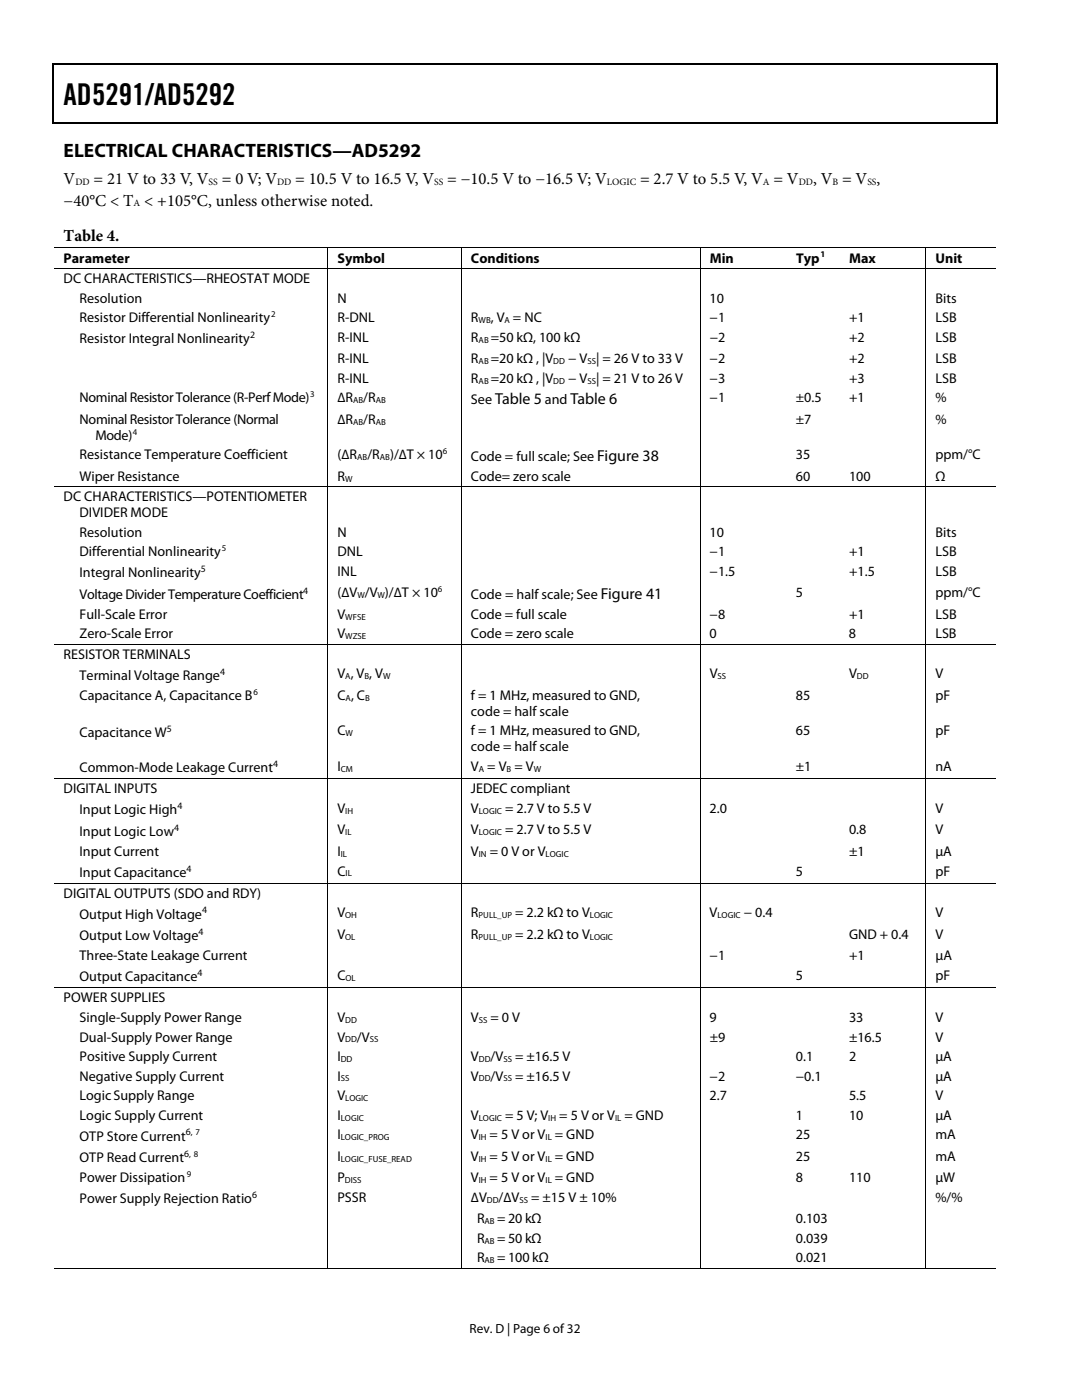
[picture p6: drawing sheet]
<svg xmlns="http://www.w3.org/2000/svg" width="216mm" height="279mm" viewBox="0 0 216 279" stroke-linecap="round" stroke-linejoin="round" font-family="sans-serif">
<defs><g id="words">
<text font-size="6" x="12.7" y="21">AD5291/AD5292</text>
<text font-size="3.9" x="12.7" y="31.3">ELECTRICAL CHARACTERISTICS—AD5292</text>
<g font-size="3.3">
<text x="12.7" y="36.8">V</text>
<text x="12.7" y="41">−40°C &lt; T &lt; +105°C, unless otherwise noted.</text>
<text x="18.7" y="36.8">= 21 V to 33 V, V</text>
<text x="44.3" y="36.8">= 0 V; V</text>
<text x="58.9" y="36.8">= 10.5 V to 16.5 V, V</text>
<text x="89.3" y="36.8">= −10.5 V to −16.5 V; V</text>
<text x="127.7" y="36.8">= 2.7 V to 5.5 V, V = V</text>
<text x="162.2" y="36.8">, V = V ,</text>
<text x="12.7" y="48.2">Table 4.</text>
</g>
<g font-size="2.8">
<text x="12.7" y="52.4">Parameter</text>
<text x="67.3" y="52.4">Symbol</text>
<text x="94" y="52.4">Conditions</text>
<text x="141.6" y="52.4">Min</text>
<text x="158.8" y="52.4">Typ</text>
<text x="169.4" y="52.4">Max</text>
<text x="186.6" y="52.4">Unit</text>
<text x="12.7" y="56.5">DC CHARACTERISTICS—RHEOSTAT MODE</text>
<text x="15.9" y="60.4">Resolution</text>
<text x="15.9" y="64.3">Resistor Differential Nonlinearity</text>
<text x="67.3" y="64.3">R-DNL</text>
<text x="67.3" y="60.4">N</text>
<text x="94" y="64.3">R</text>
<text x="97.9" y="64.3">, V = NC</text>
<text x="141.6" y="60.4">10</text>
<text x="141.6" y="64.3">−1</text>
<text x="169.4" y="64.3">+1</text>
<text x="186.6" y="60.4">Bits</text>
<text x="186.7" y="64.3">LSB</text>
<text x="15.9" y="68.5">Resistor Integral Nonlinearity</text>
<text x="67.3" y="68.2">R-INL</text>
<text x="94" y="68.2">R</text>
<text x="97.9" y="68.2">=50 kΩ, 100 kΩ</text>
<text x="141.6" y="68.2">−2</text>
<text x="169.4" y="68.2">+2</text>
<text x="186.7" y="68.2">LSB</text>
<text x="67.3" y="72.5">R-INL</text>
<text x="67.3" y="76.4">R-INL</text>
<text x="94" y="72.5">R</text>
<text x="94" y="76.4">R</text>
<text x="97.9" y="72.5">=20 kΩ , |V</text>
<text x="97.9" y="76.4">=20 kΩ , |V</text>
<text x="113.4" y="72.5">− V | = 26 V to 33 V</text>
<text x="113.4" y="76.4">− V | = 21 V to 26 V</text>
<text x="141.6" y="72.5">−2</text>
<text x="141.6" y="76.4">−3</text>
<text x="169.4" y="72.5">+2</text>
<text x="169.4" y="76.4">+3</text>
<text x="186.7" y="72.5">LSB</text>
<text x="186.7" y="76.4">LSB</text>
<text x="15.9" y="80.3">Nominal Resistor Tolerance (R-Perf Mode)</text>
<text x="67.3" y="80.3">∆R</text>
<text x="72.5" y="80.3">/R</text>
<text x="94" y="80.6">See Table 5 and Table 6</text>
<text x="141.6" y="80.3">−1</text>
<text x="158.8" y="80.3">±0.5</text>
<text x="169.4" y="80.3">+1</text>
<text x="186.6" y="80.3">%</text>
<text x="15.9" y="84.6">Nominal Resistor Tolerance (Normal</text>
<text x="19.1" y="87.8">Mode)</text>
<text x="67.3" y="84.6">∆R</text>
<text x="72.5" y="84.6">/R</text>
<text x="158.8" y="84.6">±7</text>
<text x="186.6" y="84.6">%</text>
<text x="15.9" y="91.7">Resistance Temperature Coefficient</text>
<text x="15.9" y="96">Wiper Resistance</text>
<text x="67.3" y="91.7">(∆R</text>
<text x="67.3" y="96">R</text>
<text x="73.3" y="91.7">/R</text>
<text x="77.8" y="91.7">)/∆T × 10</text>
<text x="94" y="96">Code= zero scale</text>
<text x="94" y="91.9">Code = full scale; See Figure 38</text>
<text x="158.8" y="96">60</text>
<text x="158.8" y="91.7">35</text>
<text x="169.4" y="96">100</text>
<text x="186.7" y="96">Ω</text>
<text x="186.7" y="91.7">ppm/°C</text>
<text x="12.7" y="100">DC CHARACTERISTICS—POTENTIOMETER</text>
<text x="15.9" y="107.1">Resolution</text>
<text x="15.9" y="103.2">DIVIDER MODE</text>
<text x="67.3" y="107.1">N</text>
<text x="141.6" y="107.1">10</text>
<text x="186.6" y="107.1">Bits</text>
<text x="15.9" y="111">Differential Nonlinearity</text>
<text x="67.3" y="111">DNL</text>
<text x="141.6" y="111">−1</text>
<text x="169.4" y="111">+1</text>
<text x="186.7" y="111">LSB</text>
<text x="15.9" y="115.2">Integral Nonlinearity</text>
<text x="15.9" y="119.5">Voltage Divider Temperature Coefficient</text>
<text x="67.3" y="114.9">INL</text>
<text x="67.3" y="119.2">(∆V /V )/∆T × 10</text>
<text x="94" y="119.5">Code = half scale; See Figure 41</text>
<text x="141.6" y="114.9">−1.5</text>
<text x="158.8" y="119.2">5</text>
<text x="169.4" y="114.9">+1.5</text>
<text x="186.7" y="119.2">ppm/°C</text>
<text x="186.7" y="114.9">LSB</text>
<text x="15.9" y="123.5">Full-Scale Error</text>
<text x="67.3" y="123.5">V</text>
<text x="94" y="123.5">Code = full scale</text>
<text x="141.6" y="123.5">−8</text>
<text x="169.4" y="123.5">+1</text>
<text x="186.7" y="123.5">LSB</text>
<text x="12.7" y="131.5">RESISTOR TERMINALS</text>
<text x="15.9" y="127.4">Zero-Scale Error</text>
<text x="67.3" y="127.4">V</text>
<text x="94" y="127.4">Code = zero scale</text>
<text x="141.6" y="127.4">0</text>
<text x="169.4" y="127.4">8</text>
<text x="186.6" y="127.4">LSB</text>
<text x="15.9" y="135.7">Terminal Voltage Range</text>
<text x="67.3" y="135.4">V , V , V</text>
<text x="141.6" y="135.4">V</text>
<text x="169.4" y="135.4">V</text>
<text x="186.6" y="135.4">V</text>
<text x="15.9" y="139.7">Capacitance A, Capacitance B</text>
<text x="67.3" y="139.7">C , C</text>
<text x="94" y="139.7">f = 1 MHz, measured to GND,</text>
<text x="94" y="142.9">code = half scale</text>
<text x="158.8" y="139.7">85</text>
<text x="186.7" y="139.7">pF</text>
<text x="15.9" y="147">Capacitance W</text>
<text x="67.3" y="146.8">C</text>
<text x="94" y="146.8">f = 1 MHz, measured to GND,</text>
<text x="94" y="150">code = half scale</text>
<text x="158.8" y="146.8">65</text>
<text x="186.7" y="146.8">pF</text>
<text x="15.9" y="154.1">Common-Mode Leakage Current</text>
<text x="67.3" y="153.9">I</text>
<text x="94" y="153.9">V = V = V</text>
<text x="158.8" y="153.9">±1</text>
<text x="186.6" y="153.9">nA</text>
<text x="12.7" y="158.3">DIGITAL INPUTS</text>
<text x="94" y="158.3">JEDEC compliant</text>
<text x="15.9" y="162.5">Input Logic High</text>
<text x="15.9" y="166.8">Input Logic Low</text>
<text x="67.3" y="162.2">V</text>
<text x="67.3" y="166.5">V</text>
<text x="94" y="162.2">V</text>
<text x="94" y="166.5">V</text>
<text x="100.8" y="162.2">= 2.7 V to 5.5 V</text>
<text x="100.8" y="166.5">= 2.7 V to 5.5 V</text>
<text x="141.6" y="162.2">2.0</text>
<text x="169.4" y="166.5">0.8</text>
<text x="186.6" y="162.2">V</text>
<text x="186.6" y="166.5">V</text>
<text x="15.9" y="170.8">Input Current</text>
<text x="67.3" y="170.8">I</text>
<text x="94" y="170.8">V</text>
<text x="97.7" y="170.8">= 0 V or V</text>
<text x="169.4" y="170.8">±1</text>
<text x="186.6" y="170.8">μA</text>
<text x="12.7" y="179.2">DIGITAL OUTPUTS (SDO and RDY)</text>
<text x="15.9" y="175">Input Capacitance</text>
<text x="67.3" y="174.7">C</text>
<text x="158.8" y="174.7">5</text>
<text x="186.6" y="174.7">pF</text>
<text x="15.9" y="183.4">Output High Voltage</text>
<text x="67.3" y="183.1">V</text>
<text x="94" y="183.1">R</text>
<text x="102.8" y="183.1">= 2.2 kΩ to V</text>
<text x="141.6" y="183.1">V</text>
<text x="148.4" y="183.1">− 0.4</text>
<text x="186.6" y="183.1">V</text>
<text x="15.9" y="187.7">Output Low Voltage</text>
<text x="15.9" y="191.7">Three-State Leakage Current</text>
<text x="67.3" y="187.4">V</text>
<text x="94" y="187.4">R</text>
<text x="102.8" y="187.4">= 2.2 kΩ to V</text>
<text x="141.6" y="191.7">−1</text>
<text x="169.4" y="187.4">GND + 0.4</text>
<text x="169.4" y="191.7">+1</text>
<text x="186.6" y="187.4">V</text>
<text x="186.7" y="191.7">μA</text>
<text x="15.9" y="195.9">Output Capacitance</text>
<text x="67.3" y="195.6">C</text>
<text x="158.8" y="195.6">5</text>
<text x="186.7" y="195.6">pF</text>
<text x="12.7" y="200">POWER SUPPLIES</text>
<text x="15.9" y="204">Single-Supply Power Range</text>
<text x="67.3" y="204">V</text>
<text x="94" y="204">V</text>
<text x="97.9" y="204">= 0 V</text>
<text x="141.6" y="204">9</text>
<text x="169.4" y="204">33</text>
<text x="186.6" y="204">V</text>
<text x="15.9" y="207.9">Dual-Supply Power Range</text>
<text x="67.3" y="207.9">V</text>
<text x="71.2" y="207.9">/V</text>
<text x="141.6" y="207.9">±9</text>
<text x="169.4" y="207.9">±16.5</text>
<text x="186.7" y="207.9">V</text>
<text x="15.9" y="211.8">Positive Supply Current</text>
<text x="15.9" y="215.6">Negative Supply Current</text>
<text x="67.3" y="211.8">I</text>
<text x="67.3" y="215.6">I</text>
<text x="94" y="215.6">V</text>
<text x="94" y="211.8">V</text>
<text x="97.9" y="211.8">/V</text>
<text x="97.9" y="215.6">/V</text>
<text x="102.8" y="211.8">= ±16.5 V</text>
<text x="102.8" y="215.6">= ±16.5 V</text>
<text x="141.6" y="215.6">−2</text>
<text x="158.8" y="211.8">0.1</text>
<text x="158.8" y="215.6">−0.1</text>
<text x="169.4" y="211.8">2</text>
<text x="186.6" y="211.8">μA</text>
<text x="186.6" y="215.6">μA</text>
<text x="15.9" y="219.5">LogicSupply Range</text>
<text x="67.3" y="219.5">V</text>
<text x="141.6" y="219.5">2.7</text>
<text x="169.4" y="219.5">5.5</text>
<text x="186.6" y="219.5">V</text>
<text x="15.9" y="223.5">Logic Supply Current</text>
<text x="15.9" y="227.6">OTP Store Current</text>
<text x="67.3" y="227.4">I</text>
<text x="67.3" y="223.5">I</text>
<text x="94" y="223.5">V</text>
<text x="94" y="227.4">V</text>
<text x="97.7" y="227.4">= 5 V or V = GND</text>
<text x="100.8" y="223.5">= 5 V; V</text>
<text x="111.6" y="223.5">= 5 V or V = GND</text>
<text x="158.8" y="223.5">1</text>
<text x="158.8" y="227.4">25</text>
<text x="169.4" y="223.5">10</text>
<text x="186.6" y="227.4">mA</text>
<text x="186.6" y="223.5">μA</text>
<text x="15.9" y="231.9">OTP Read Current</text>
<text x="67.3" y="231.6">I</text>
<text x="94" y="231.6">V</text>
<text x="97.7" y="231.6">= 5 V or V = GND</text>
<text x="158.8" y="231.6">25</text>
<text x="186.6" y="231.6">mA</text>
<text x="15.9" y="235.9">Power Dissipation</text>
<text x="67.3" y="239.8">PSSR</text>
<text x="67.3" y="235.9">P</text>
<text x="94" y="239.8">∆V</text>
<text x="94" y="235.9">V</text>
<text x="97.7" y="235.9">= 5 V or V = GND</text>
<text x="99.5" y="239.8">/∆V</text>
<text x="106" y="239.8">= ±15 V ± 10%</text>
<text x="158.8" y="235.9">8</text>
<text x="169.4" y="235.9">110</text>
<text x="186.7" y="235.9">μW</text>
<text x="186.7" y="239.8">%/%</text>
<text x="15.9" y="240.1">Power Supply Rejection Ratio</text>
<text x="95.2" y="244.1">R</text>
<text x="99.2" y="244.1">= 20 kΩ</text>
<text x="158.8" y="244.1">0.103</text>
<text x="95.2" y="248">R</text>
<text x="95.2" y="251.9">R</text>
<text x="99.2" y="248">= 50 kΩ</text>
<text x="99.2" y="251.9">= 100 kΩ</text>
<text x="158.8" y="248">0.039</text>
<text x="158.8" y="251.9">0.021</text>
</g>
<text font-size="2.6" x="93.7" y="266">Rev. D | Page 6 of 32</text>
<g font-size="1.9">
<text x="15" y="36.9">DD</text>
<text x="26.6" y="41.2">A</text>
<text x="41.6" y="36.9">SS</text>
<text x="55.3" y="36.9">DD</text>
<text x="86.6" y="36.9">SS</text>
<text x="121.1" y="36.9">LOGIC</text>
<text x="152.2" y="36.9">A</text>
<text x="159.4" y="36.9">DD</text>
<text x="166.1" y="36.9">B</text>
<text x="173.1" y="36.9">SS</text>
<text x="49.9" y="67.4">2</text>
<text x="40.1" y="114.2">5</text>
<text x="60.5" y="118.4">4</text>
<text x="43.9" y="134.6">4</text>
<text x="33.3" y="146">5</text>
<text x="54.5" y="153.1">4</text>
<text x="35.4" y="161.5">4</text>
<text x="34.7" y="165.8">4</text>
<text x="37.2" y="173.9">4</text>
<text x="40.3" y="182.3">4</text>
<text x="39.6" y="186.6">4</text>
<text x="39.4" y="194.8">4</text>
<text x="37.1" y="226.6">6, 7</text>
<text x="36.7" y="230.9">6, 8</text>
<text x="50.3" y="239.1">6</text>
</g>
<g font-size="1.8">
<text x="163.7" y="51.4">1</text>
<text x="54.1" y="63.2">2</text>
<text x="95.5" y="64.5">WB</text>
<text x="100.7" y="64.5">A</text>
<text x="95.5" y="68.4">AB</text>
<text x="95.5" y="72.7">AB</text>
<text x="95.5" y="76.6">AB</text>
<text x="110.4" y="72.7">DD</text>
<text x="110.4" y="76.6">DD</text>
<text x="117.2" y="72.7">SS</text>
<text x="117.2" y="76.6">SS</text>
<text x="61.9" y="79.2">3</text>
<text x="70.5" y="80.5">AB</text>
<text x="75" y="80.5">AB</text>
<text x="26.5" y="86.7">4</text>
<text x="70.5" y="84.8">AB</text>
<text x="75" y="84.8">AB</text>
<text x="71.3" y="91.8">AB</text>
<text x="75.8" y="91.8">AB</text>
<text x="88.4" y="90.6">6</text>
<text x="68.9" y="96.1">W</text>
<text x="44.3" y="110">5</text>
<text x="71.3" y="119.4">W</text>
<text x="75.3" y="119.4">W</text>
<text x="87.4" y="118.2">6</text>
<text x="68.9" y="123.7">WFSE</text>
<text x="68.9" y="127.6">WZSE</text>
<text x="68.9" y="135.6">A</text>
<text x="72.7" y="135.6">B</text>
<text x="76.5" y="135.6">W</text>
<text x="143.2" y="135.6">SS</text>
<text x="171" y="135.6">DD</text>
<text x="50.6" y="138.6">6</text>
<text x="69" y="139.9">A</text>
<text x="72.9" y="139.9">B</text>
<text x="69" y="146.9">W</text>
<text x="68" y="154">CM</text>
<text x="95.5" y="154">A</text>
<text x="101.1" y="154">B</text>
<text x="106.5" y="154">W</text>
<text x="68.9" y="162.4">IH</text>
<text x="68.9" y="166.7">IL</text>
<text x="95.5" y="162.4">LOGIC</text>
<text x="95.5" y="166.7">LOGIC</text>
<text x="68" y="171">IL</text>
<text x="95.5" y="171">IN</text>
<text x="108.9" y="171">LOGIC</text>
<text x="69" y="174.9">IL</text>
<text x="68.9" y="183.3">OH</text>
<text x="95.5" y="183.3">PULL_UP</text>
<text x="117.7" y="183.3">LOGIC</text>
<text x="143.2" y="183.3">LOGIC</text>
<text x="68.9" y="187.6">OL</text>
<text x="95.5" y="187.6">PULL_UP</text>
<text x="117.7" y="187.6">LOGIC</text>
<text x="69" y="195.7">OL</text>
<text x="68.9" y="204.1">DD</text>
<text x="68.9" y="208">DD</text>
<text x="73.8" y="208">SS</text>
<text x="95.5" y="204.1">SS</text>
<text x="68" y="211.9">DD</text>
<text x="68" y="215.8">SS</text>
<text x="95.5" y="211.9">DD</text>
<text x="95.5" y="215.8">DD</text>
<text x="100.4" y="211.9">SS</text>
<text x="100.4" y="215.8">SS</text>
<text x="68.9" y="219.7">LOGIC</text>
<text x="68" y="223.6">LOGIC</text>
<text x="68" y="227.5">LOGIC_PROG</text>
<text x="95.5" y="223.6">LOGIC</text>
<text x="95.5" y="227.5">IH</text>
<text x="108.8" y="227.5">IL</text>
<text x="109.4" y="223.6">IH</text>
<text x="122.7" y="223.6">IL</text>
<text x="68" y="231.8">LOGIC_FUSE_READ</text>
<text x="95.5" y="231.8">IH</text>
<text x="108.8" y="231.8">IL</text>
<text x="37.3" y="234.9">9</text>
<text x="68.8" y="236.1">DISS</text>
<text x="95.5" y="236.1">IH</text>
<text x="108.8" y="236.1">IL</text>
<text x="96.7" y="244.3">AB</text>
<text x="97.2" y="240">DD</text>
<text x="103.6" y="240">SS</text>
<text x="96.7" y="248.2">AB</text>
<text x="96.7" y="252.1">AB</text>
</g>
</g></defs>
<path d="M10.5 12.7h.3v1h-.3zM198.8 12.7h.2v1h-.2zM198.8 12.7h.2v.3h-.2zM198.8 24.4h.2v.3h-.2z" fill="#000"/>
<path d="M10.5 12.8h188.3M10.7 13.7v11M198.9 13.7v11M10.5 24.5h188.3" fill="none" stroke="#000" stroke-width=".25"/>
<g fill="none" stroke="#000" stroke-width=".2">
<path d="M10.8 49.5h187.8M10.8 53.6h187.8M65.4 49.6v3.9M65.4 53.7v43.3M92.1 49.6v3.9M92.1 53.7v43.3M139.7 49.6v3.9M139.7 53.7v43.3M184.7 49.6v3.9M184.7 53.7v43.3M10.8 97.1h187.8M65.4 97.2v31.3"/>
<path d="M92.1 97.2v31.3M139.7 97.2v31.3M184.7 97.2v31.3M10.8 128.6h187.8M65.4 128.7v26.6M92.1 128.7v26.6M139.7 128.7v26.6M184.7 128.7v26.6M10.8 155.4h187.8M65.4 155.5v20.7M92.1 155.5v20.7M139.7 155.5v20.7"/>
<path d="M184.7 155.5v20.7M10.8 176.3h187.8M65.4 176.4v20.6M92.1 176.4v20.6M139.7 176.4v20.6M184.7 176.4v20.6M10.8 197.1h187.8M65.4 197.2v55.8M92.1 197.2v55.8M139.7 197.2v55.8M184.7 197.2v55.8M10.8 253.1h187.8"/>
</g>
<use href="#words"/>
</svg>
